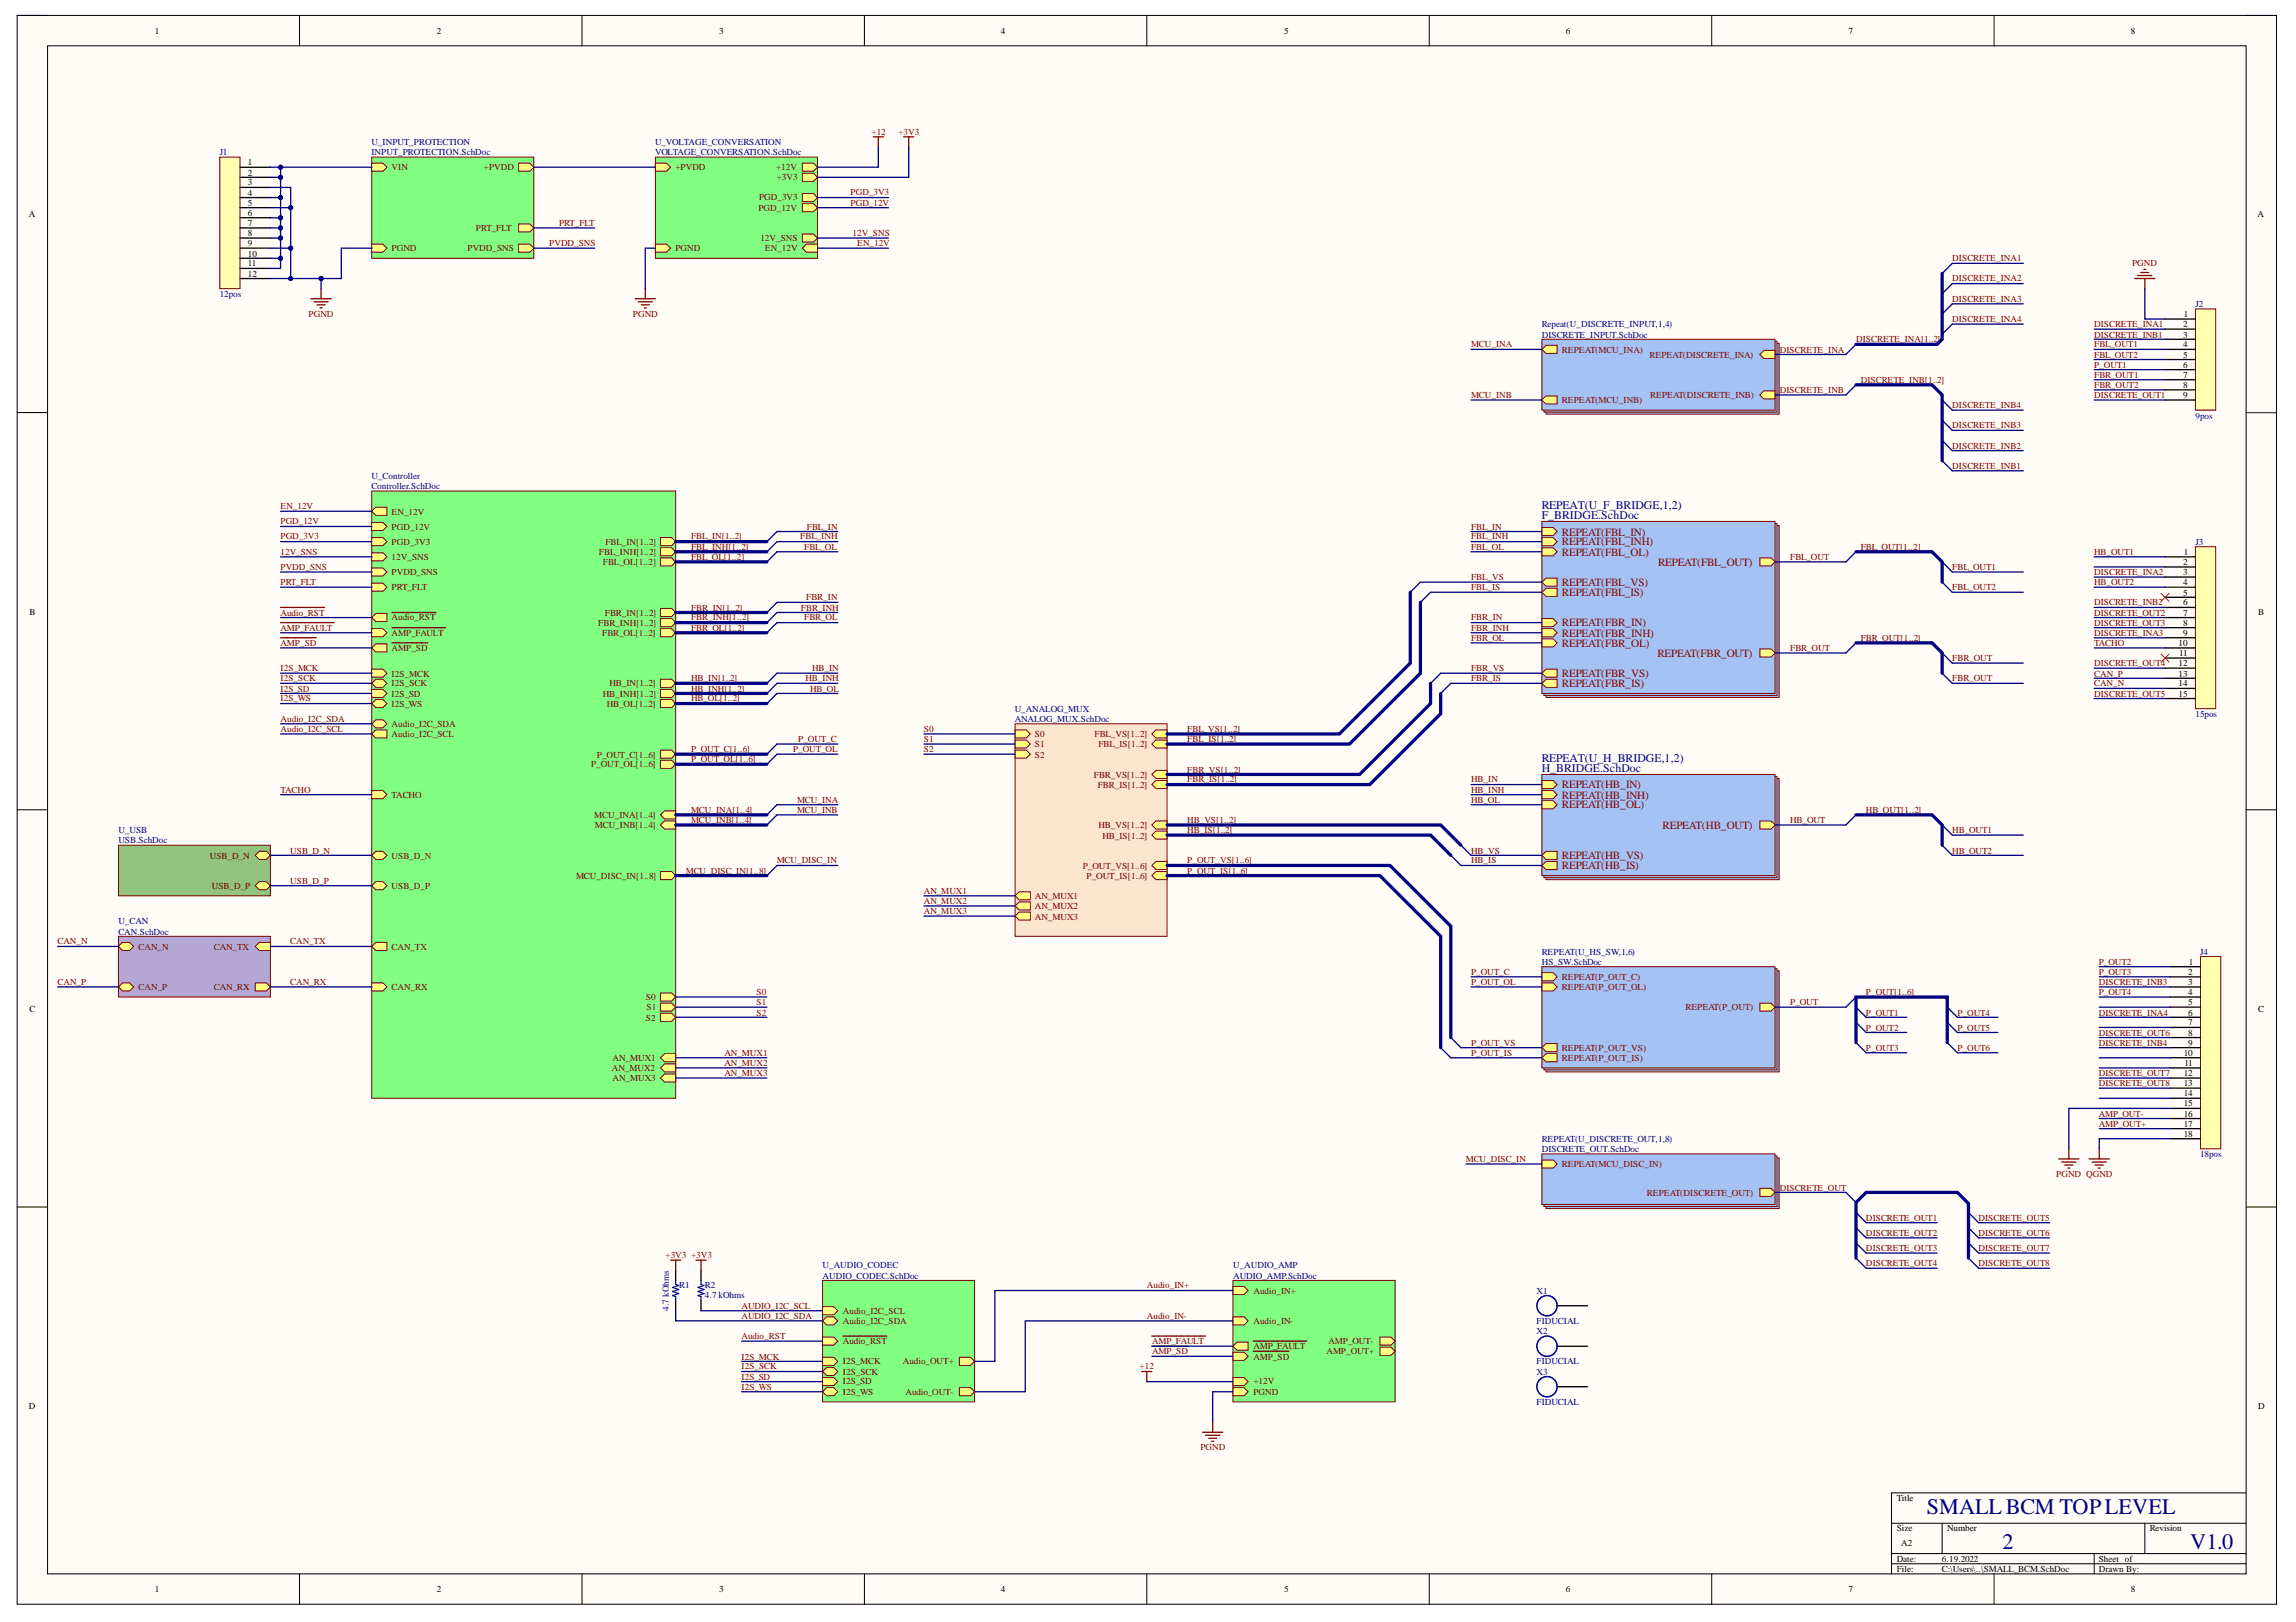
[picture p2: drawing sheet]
<svg xmlns="http://www.w3.org/2000/svg" width="297mm" height="210mm" viewBox="0 0 297 210" stroke-linecap="round" stroke-linejoin="round" font-family="sans-serif">
<defs><g id="words">
<g font-size="2.9" fill="#000080">
<text x="249.3" y="195.9">SMALLBCM TOPLEVEL</text>
<text x="259.1" y="200.5">2</text>
<text x="283.4" y="200.5">V1.0</text>
</g>
<g font-size="1.5" fill="#000080">
<text x="199.5" y="65.8">REPEAT(U_F_BRIDGE,1,2)</text>
<text x="199.5" y="67.2">F_BRIDGE.SchDoc</text>
<text x="199.5" y="98.6">REPEAT(U_H_BRIDGE,1,2)</text>
<text x="199.5" y="99.9">H_BRIDGE.SchDoc</text>
</g>
<g font-size="1.4" fill="#800000">
<text x="202.1" y="69.3">REPEAT(FBL_IN)</text>
<text x="202.1" y="70.6">REPEAT(FBL_INH)</text>
<text x="202.1" y="71.9">REPEAT(FBL_OL)</text>
<text x="202.1" y="75.8">REPEAT(FBL_VS)</text>
<text x="202.1" y="77.2">REPEAT(FBL_IS)</text>
<text x="214.5" y="73.2">REPEAT(FBL_OUT)</text>
<text x="202.1" y="81">REPEAT(FBR_IN)</text>
<text x="202.1" y="82.4">REPEAT(FBR_INH)</text>
<text x="202.1" y="83.7">REPEAT(FBR_OL)</text>
<text x="202.1" y="87.6">REPEAT(FBR_VS)</text>
<text x="202.1" y="88.9">REPEAT(FBR_IS)</text>
<text x="214.4" y="85">REPEAT(FBR_OUT)</text>
<text x="202.1" y="102">REPEAT(HB_IN)</text>
<text x="202.1" y="103.4">REPEAT(HB_INH)</text>
<text x="202.1" y="104.6">REPEAT(HB_OL)</text>
<text x="215.1" y="107.2">REPEAT(HB_OUT)</text>
<text x="202.1" y="112.5">REPEAT(HB_IS)</text>
<text x="202.1" y="111.2">REPEAT(HB_VS)</text>
</g>
<g font-size="1.2">
<text x="20" y="4.4">1</text>
<text x="56.5" y="4.4">2</text>
<text x="93" y="4.4">3</text>
<text x="129.5" y="4.4">4</text>
<text x="166.1" y="4.4">5</text>
<text x="202.6" y="4.4">6</text>
<text x="239.1" y="4.4">7</text>
<text x="275.7" y="4.4">8</text>
<text x="32.1" y="21.4">1</text>
<text x="32.1" y="22.7">2</text>
<text x="3.7" y="28.1">A</text>
<text x="32.1" y="24">3</text>
<text x="32.1" y="25.4">4</text>
<text x="32.1" y="26.6">5</text>
<text x="32.1" y="28">6</text>
<text x="32.1" y="29.2">7</text>
<text x="292.1" y="28.1">A</text>
<text x="32.1" y="30.6">8</text>
<text x="32.1" y="31.9">9</text>
<text x="32.1" y="33.2">10</text>
<text x="32.1" y="34.5">11</text>
<text x="32.1" y="35.8">12</text>
<text x="282.5" y="41.1">1</text>
<text x="282.4" y="42.3">2</text>
<text x="282.4" y="43.7">3</text>
<text x="282.4" y="45">4</text>
<text x="282.4" y="46.3">5</text>
<text x="282.4" y="47.6">6</text>
<text x="282.4" y="48.9">7</text>
<text x="282.4" y="50.2">8</text>
<text x="282.4" y="51.6">9</text>
<text x="282.5" y="71.8">1</text>
<text x="282.4" y="73.1">2</text>
<text x="282.4" y="74.5">3</text>
<text x="282.4" y="75.7">4</text>
<text x="282.4" y="77.1">5</text>
<text x="3.8" y="79.5">B</text>
<text x="281.8" y="83.6">10</text>
<text x="282.4" y="78.3">6</text>
<text x="282.4" y="79.7">7</text>
<text x="282.4" y="81">8</text>
<text x="282.4" y="82.3">9</text>
<text x="292.2" y="79.5">B</text>
<text x="281.8" y="86.2">12</text>
<text x="281.8" y="87.6">13</text>
<text x="281.8" y="88.8">14</text>
<text x="281.9" y="84.9">11</text>
<text x="281.8" y="90.2">15</text>
<text x="283.2" y="124.8">1</text>
<text x="3.8" y="130.9">C</text>
<text x="283.1" y="126.2">2</text>
<text x="283.1" y="127.4">3</text>
<text x="283.1" y="128.8">4</text>
<text x="283.1" y="130.1">5</text>
<text x="283.1" y="131.4">6</text>
<text x="292.2" y="130.9">C</text>
<text x="282.5" y="136.7">10</text>
<text x="282.6" y="137.9">11</text>
<text x="283.1" y="132.7">7</text>
<text x="283.1" y="134">8</text>
<text x="283.1" y="135.3">9</text>
<text x="282.5" y="139.3">12</text>
<text x="282.5" y="140.5">13</text>
<text x="282.5" y="141.9">14</text>
<text x="282.5" y="143.2">15</text>
<text x="282.5" y="144.5">16</text>
<text x="282.5" y="145.8">17</text>
<text x="282.5" y="147.1">18</text>
<text x="3.7" y="182.3">D</text>
<text x="292.2" y="182.3">D</text>
<text x="245.4" y="194.3">Title</text>
<text x="245.4" y="198.2">Size</text>
<text x="245.4" y="202.2">Date:</text>
<text x="245.4" y="203.4">File:</text>
<text x="246" y="200.1">A2</text>
<text x="251.2" y="202.2">6.19.2022</text>
<text x="251.2" y="203.4">C:\Users\..\SMALL_BCM.SchDoc</text>
<text x="251.9" y="198.2">Number</text>
<text x="271.5" y="202.2">Sheet of</text>
<text x="271.5" y="203.4">Drawn By:</text>
<text x="278.1" y="198.2">Revision</text>
<text x="20" y="206">1</text>
<text x="56.5" y="206">2</text>
<text x="93" y="206">3</text>
<text x="129.5" y="206">4</text>
<text x="166.1" y="206">5</text>
<text x="202.6" y="206">6</text>
<text x="239.1" y="206">7</text>
<text x="275.7" y="206">8</text>
</g>
<g font-size="1.2" fill="#800000">
<text x="112.8" y="17.5">+12</text>
<text x="116.2" y="17.5">+3V3</text>
<text x="50.7" y="22.1">VIN</text>
<text x="62.6" y="22.1">+PVDD</text>
<text x="87.4" y="22.1">+PVDD</text>
<text x="100.4" y="22.1">+12V</text>
<text x="100.5" y="23.3">+3V3</text>
<text x="61.6" y="29.9">PRT_FLT</text>
<text x="72.3" y="29.2">PRT_FLT</text>
<text x="98.1" y="27.3">PGD_12V</text>
<text x="98.2" y="25.9">PGD_3V3</text>
<text x="110" y="25.2">PGD_3V3</text>
<text x="110" y="26.6">PGD_12V</text>
<text x="50.7" y="32.5">PGND</text>
<text x="60.5" y="32.5">PVDD_SNS</text>
<text x="71.1" y="31.9">PVDD_SNS</text>
<text x="87.4" y="32.5">PGND</text>
<text x="98.4" y="31.2">12V_SNS</text>
<text x="99" y="32.5">EN_12V</text>
<text x="110.3" y="30.6">12V_SNS</text>
<text x="110.9" y="31.9">EN_12V</text>
<text x="252.6" y="33.8">DISCRETE_INA1</text>
<text x="275.8" y="34.5">PGND</text>
<text x="39.9" y="41.1">PGND</text>
<text x="81.9" y="41.1">PGND</text>
<text x="252.6" y="36.4">DISCRETE_INA2</text>
<text x="252.6" y="39">DISCRETE_INA3</text>
<text x="252.6" y="41.7">DISCRETE_INA4</text>
<text x="190.3" y="45">MCU_INA</text>
<text x="202.1" y="45.6">REPEAT(MCU_INA)</text>
<text x="213.4" y="46.3">REPEAT(DISCRETE_INA)</text>
<text x="230.2" y="45.6">DISCRETE_INA</text>
<text x="240.1" y="44.3">DISCRETE_INA[1..2]</text>
<text x="270.9" y="42.3">DISCRETE_INA1</text>
<text x="270.9" y="43.7">DISCRETE_INB1</text>
<text x="270.9" y="45">FBL_OUT1</text>
<text x="270.9" y="46.3">FBL_OUT2</text>
<text x="270.9" y="47.6">P_OUT1</text>
<text x="190.3" y="51.6">MCU_INB</text>
<text x="202.1" y="52.1">REPEAT(MCU_INB)</text>
<text x="213.5" y="51.6">REPEAT(DISCRETE_INB)</text>
<text x="230.2" y="50.9">DISCRETE_INB</text>
<text x="240.7" y="49.5">DISCRETE_INB[1..2]</text>
<text x="252.6" y="52.8">DISCRETE_INB4</text>
<text x="270.9" y="48.9">FBR_OUT1</text>
<text x="270.9" y="50.2">FBR_OUT2</text>
<text x="270.9" y="51.6">DISCRETE_OUT1</text>
<text x="252.6" y="58.1">DISCRETE_INB2</text>
<text x="252.6" y="55.4">DISCRETE_INB3</text>
<text x="36.3" y="65.9">EN_12V</text>
<text x="252.6" y="60.7">DISCRETE_INB1</text>
<text x="36.3" y="67.9">PGD_12V</text>
<text x="36.3" y="69.8">PGD_3V3</text>
<text x="36.3" y="71.8">12V_SNS</text>
<text x="50.7" y="68.5">PGD_12V</text>
<text x="50.7" y="70.5">PGD_3V3</text>
<text x="50.7" y="66.6">EN_12V</text>
<text x="77.5" y="71.8">FBL_INH[1..2]</text>
<text x="78.3" y="70.5">FBL_IN[1..2]</text>
<text x="89.4" y="71.2">FBL_INH[1..2]</text>
<text x="89.4" y="69.8">FBL_IN[1..2]</text>
<text x="103.5" y="69.8">FBL_INH</text>
<text x="104" y="71.2">FBL_OL</text>
<text x="104.4" y="68.5">FBL_IN</text>
<text x="190.3" y="68.5">FBL_IN</text>
<text x="190.3" y="69.8">FBL_INH</text>
<text x="190.3" y="71.2">FBL_OL</text>
<text x="240.7" y="71.2">FBL_OUT[1..2]</text>
<text x="270.9" y="71.8">HB_OUT1</text>
<text x="36.3" y="73.8">PVDD_SNS</text>
<text x="36.3" y="75.7">PRT_FLT</text>
<text x="50.7" y="72.4">12V_SNS</text>
<text x="50.7" y="74.5">PVDD_SNS</text>
<text x="50.7" y="76.4">PRT_FLT</text>
<text x="78" y="73.1">FBL_OL[1..2]</text>
<text x="89.4" y="72.4">FBL_OL[1..2]</text>
<text x="104.3" y="77.7">FBR_IN</text>
<text x="190.3" y="76.4">FBL_IS</text>
<text x="190.3" y="75">FBL_VS</text>
<text x="231.6" y="72.4">FBL_OUT</text>
<text x="252.6" y="73.8">FBL_OUT1</text>
<text x="252.6" y="76.4">FBL_OUT2</text>
<text x="270.9" y="75.7">HB_OUT2</text>
<text x="270.9" y="74.5">DISCRETE_INA2</text>
<text x="36.3" y="79.7">Audio_RST</text>
<text x="36.3" y="81.6">AMP_FAULT</text>
<text x="36.3" y="83.6">AMP_SD</text>
<text x="50.7" y="80.3">Audio_RST</text>
<text x="50.7" y="82.3">AMP_FAULT</text>
<text x="77.4" y="81">FBR_INH[1..2]</text>
<text x="77.9" y="82.3">FBR_OL[1..2]</text>
<text x="78.2" y="79.7">FBR_IN[1..2]</text>
<text x="89.4" y="79">FBR_IN[1..2]</text>
<text x="89.4" y="80.3">FBR_INH[1..2]</text>
<text x="89.4" y="81.6">FBR_OL[1..2]</text>
<text x="103.6" y="79">FBR_INH</text>
<text x="104" y="80.3">FBR_OL</text>
<text x="190.3" y="80.3">FBR_IN</text>
<text x="190.3" y="81.6">FBR_INH</text>
<text x="190.3" y="82.9">FBR_OL</text>
<text x="240.7" y="82.9">FBR_OUT[1..2]</text>
<text x="270.9" y="78.3">DISCRETE_INB2</text>
<text x="270.9" y="82.3">DISCRETE_INA3</text>
<text x="270.9" y="79.7">DISCRETE_OUT2</text>
<text x="270.9" y="81">DISCRETE_OUT3</text>
<text x="270.9" y="83.6">TACHO</text>
<text x="36.3" y="89.5">I2S_SD</text>
<text x="36.3" y="88.1">I2S_SCK</text>
<text x="36.3" y="86.9">I2S_MCK</text>
<text x="50.7" y="88.8">I2S_SCK</text>
<text x="50.7" y="87.6">I2S_MCK</text>
<text x="50.7" y="84.3">AMP_SD</text>
<text x="78.8" y="88.8">HB_IN[1..2]</text>
<text x="89.4" y="88.1">HB_IN[1..2]</text>
<text x="89.4" y="89.5">HB_INH[1..2]</text>
<text x="104.2" y="88.1">HB_INH</text>
<text x="104.8" y="89.5">HB_OL</text>
<text x="105.1" y="86.9">HB_IN</text>
<text x="190.3" y="86.9">FBR_VS</text>
<text x="190.3" y="88.1">FBR_IS</text>
<text x="231.6" y="84.3">FBR_OUT</text>
<text x="252.6" y="85.5">FBR_OUT</text>
<text x="252.6" y="88.1">FBR_OUT</text>
<text x="270.9" y="87.6">CAN_P</text>
<text x="270.9" y="88.8">CAN_N</text>
<text x="270.9" y="86.2">DISCRETE_OUT4</text>
<text x="36.3" y="90.8">I2S_WS</text>
<text x="36.3" y="93.4">Audio_I2C_SDA</text>
<text x="36.3" y="94.7">Audio_I2C_SCL</text>
<text x="50.7" y="91.4">I2S_WS</text>
<text x="50.7" y="90.2">I2S_SD</text>
<text x="50.7" y="94.1">Audio_I2C_SDA</text>
<text x="50.7" y="95.4">Audio_I2C_SCL</text>
<text x="78" y="90.2">HB_INH[1..2]</text>
<text x="78.5" y="91.4">HB_OL[1..2]</text>
<text x="89.4" y="90.8">HB_OL[1..2]</text>
<text x="119.5" y="94.7">S0</text>
<text x="133.9" y="95.4">S0</text>
<text x="141.6" y="95.4">FBL_VS[1..2]</text>
<text x="153.6" y="94.7">FBL_VS[1..2]</text>
<text x="270.9" y="90.2">DISCRETE_OUT5</text>
<text x="76.5" y="99.3">P_OUT_OL[1..6]</text>
<text x="77.2" y="98">P_OUT_C[1..6]</text>
<text x="89.4" y="97.4">P_OUT_C[1..6]</text>
<text x="89.4" y="98.6">P_OUT_OL[1..6]</text>
<text x="102.6" y="97.4">P_OUT_OL</text>
<text x="103.3" y="96">P_OUT_C</text>
<text x="119.5" y="96">S1</text>
<text x="119.5" y="97.4">S2</text>
<text x="133.9" y="96.7">S1</text>
<text x="133.9" y="98">S2</text>
<text x="141.5" y="100.7">FBR_VS[1..2]</text>
<text x="142" y="101.9">FBR_IS[1..2]</text>
<text x="142.1" y="96.7">FBL_IS[1..2]</text>
<text x="153.6" y="96">FBL_IS[1..2]</text>
<text x="153.6" y="101.2">FBR_IS[1..2]</text>
<text x="153.6" y="100">FBR_VS[1..2]</text>
<text x="190.3" y="101.2">HB_IN</text>
<text x="36.3" y="102.6">TACHO</text>
<text x="50.7" y="103.3">TACHO</text>
<text x="76.9" y="105.9">MCU_INA[1..4]</text>
<text x="77" y="107.2">MCU_INB[1..4]</text>
<text x="89.4" y="105.2">MCU_INA[1..4]</text>
<text x="89.4" y="106.5">MCU_INB[1..4]</text>
<text x="103.1" y="103.9">MCU_INA</text>
<text x="103.1" y="105.2">MCU_INB</text>
<text x="142.1" y="107.2">HB_VS[1..2]</text>
<text x="153.6" y="106.5">HB_VS[1..2]</text>
<text x="153.6" y="107.8">HB_IS[1..2]</text>
<text x="190.3" y="102.6">HB_INH</text>
<text x="190.3" y="103.9">HB_OL</text>
<text x="231.6" y="106.5">HB_OUT</text>
<text x="241.4" y="105.2">HB_OUT[1..2]</text>
<text x="252.6" y="107.8">HB_OUT1</text>
<text x="27.2" y="111.1">USB_D_N</text>
<text x="37.6" y="110.5">USB_D_N</text>
<text x="50.7" y="111.1">USB_D_N</text>
<text x="74.5" y="113.8">MCU_DISC_IN[1..8]</text>
<text x="88.7" y="113.1">MCU_DISC_IN[1..8]</text>
<text x="100.5" y="111.7">MCU_DISC_IN</text>
<text x="140.1" y="112.4">P_OUT_VS[1..6]</text>
<text x="140.6" y="113.8">P_OUT_IS[1..6]</text>
<text x="142.6" y="108.5">HB_IS[1..2]</text>
<text x="153.6" y="111.7">P_OUT_VS[1..6]</text>
<text x="153.6" y="113.1">P_OUT_IS[1..6]</text>
<text x="190.3" y="110.5">HB_VS</text>
<text x="190.3" y="111.7">HB_IS</text>
<text x="252.6" y="110.5">HB_OUT2</text>
<text x="27.4" y="115">USB_D_P</text>
<text x="37.6" y="114.3">USB_D_P</text>
<text x="50.7" y="115">USB_D_P</text>
<text x="119.5" y="115.7">AN_MUX1</text>
<text x="119.5" y="117">AN_MUX2</text>
<text x="119.5" y="118.3">AN_MUX3</text>
<text x="133.9" y="116.4">AN_MUX1</text>
<text x="133.9" y="117.6">AN_MUX2</text>
<text x="133.9" y="119">AN_MUX3</text>
<text x="7.4" y="122.2">CAN_N</text>
<text x="17.9" y="122.9">CAN_N</text>
<text x="27.7" y="122.9">CAN_TX</text>
<text x="37.6" y="122.2">CAN_TX</text>
<text x="50.7" y="122.9">CAN_TX</text>
<text x="271.5" y="124.8">P_OUT2</text>
<text x="7.4" y="127.4">CAN_P</text>
<text x="17.9" y="128.1">CAN_P</text>
<text x="27.7" y="128.1">CAN_RX</text>
<text x="37.6" y="127.4">CAN_RX</text>
<text x="50.7" y="128.1">CAN_RX</text>
<text x="83.6" y="129.5">S0</text>
<text x="83.7" y="130.7">S1</text>
<text x="97.9" y="128.8">S0</text>
<text x="97.9" y="130.1">S1</text>
<text x="97.9" y="131.4">S2</text>
<text x="190.3" y="126.2">P_OUT_C</text>
<text x="190.3" y="127.4">P_OUT_OL</text>
<text x="202.1" y="128.1">REPEAT(P_OUT_OL)</text>
<text x="202.1" y="126.9">REPEAT(P_OUT_C)</text>
<text x="218.1" y="130.7">REPEAT(P_OUT)</text>
<text x="231.6" y="130.1">P_OUT</text>
<text x="241.4" y="128.8">P_OUT[1..6]</text>
<text x="241.4" y="131.4">P_OUT1</text>
<text x="253.2" y="131.4">P_OUT4</text>
<text x="271.5" y="127.4">DISCRETE_INB3</text>
<text x="271.5" y="131.4">DISCRETE_INA4</text>
<text x="271.5" y="126.2">P_OUT3</text>
<text x="271.5" y="128.8">P_OUT4</text>
<text x="79.3" y="137.3">AN_MUX1</text>
<text x="83.6" y="132.1">S2</text>
<text x="93.7" y="136.7">AN_MUX1</text>
<text x="93.7" y="137.9">AN_MUX2</text>
<text x="190.3" y="135.3">P_OUT_VS</text>
<text x="190.3" y="136.7">P_OUT_IS</text>
<text x="202.1" y="136">REPEAT(P_OUT_VS)</text>
<text x="202.1" y="137.3">REPEAT(P_OUT_IS)</text>
<text x="241.4" y="133.4">P_OUT2</text>
<text x="241.4" y="136">P_OUT3</text>
<text x="253.2" y="133.4">P_OUT5</text>
<text x="253.2" y="136">P_OUT6</text>
<text x="271.5" y="135.3">DISCRETE_INB4</text>
<text x="271.5" y="134">DISCRETE_OUT6</text>
<text x="79.2" y="138.6">AN_MUX2</text>
<text x="79.3" y="140">AN_MUX3</text>
<text x="93.7" y="139.3">AN_MUX3</text>
<text x="271.5" y="139.3">DISCRETE_OUT7</text>
<text x="271.5" y="140.5">DISCRETE_OUT8</text>
<text x="271.5" y="144.5">AMP_OUT-</text>
<text x="271.5" y="145.8">AMP_OUT+</text>
<text x="189.6" y="150.4">MCU_DISC_IN</text>
<text x="202.1" y="151">REPEAT(MCU_DISC_IN)</text>
<text x="213.1" y="154.7">REPEAT(DISCRETE_OUT)</text>
<text x="230.2" y="154.1">DISCRETE_OUT</text>
<text x="266" y="152.4">PGND QGND</text>
<text x="241.4" y="158">DISCRETE_OUT1</text>
<text x="241.4" y="160">DISCRETE_OUT2</text>
<text x="241.4" y="161.9">DISCRETE_OUT3</text>
<text x="256" y="158">DISCRETE_OUT5</text>
<text x="256" y="160">DISCRETE_OUT6</text>
<text x="256" y="161.9">DISCRETE_OUT7</text>
<text x="86.1" y="162.9">+3V3 +3V3</text>
<text x="148.4" y="166.7">Audio_IN+</text>
<text x="162.2" y="167.4">Audio_IN+</text>
<text x="241.4" y="163.9">DISCRETE_OUT4</text>
<text x="256" y="163.9">DISCRETE_OUT8</text>
<text x="95.9" y="169.4">AUDIO_I2C_SCL</text>
<text x="95.9" y="170.7">AUDIO_I2C_SDA</text>
<text x="95.9" y="173.3">Audio_RST</text>
<text x="109" y="170">Audio_I2C_SCL</text>
<text x="109" y="171.3">Audio_I2C_SDA</text>
<text x="109" y="173.9">Audio_RST</text>
<text x="148.4" y="170.7">Audio_IN-</text>
<text x="149" y="173.9">AMP_FAULT</text>
<text x="162.2" y="171.3">Audio_IN-</text>
<text x="171.9" y="173.9">AMP_OUT-</text>
<text x="95.9" y="176">I2S_MCK</text>
<text x="95.9" y="177.2">I2S_SCK</text>
<text x="95.9" y="178.6">I2S_SD</text>
<text x="95.9" y="179.8">I2S_WS</text>
<text x="109" y="176.5">I2S_MCK</text>
<text x="109" y="177.9">I2S_SCK</text>
<text x="109" y="179.2">I2S_SD</text>
<text x="116.8" y="176.5">Audio_OUT+</text>
<text x="147.4" y="177.2">+12</text>
<text x="149" y="175.3">AMP_SD</text>
<text x="162.2" y="179.2">+12V</text>
<text x="162.2" y="174.6">AMP_FAULT</text>
<text x="162.2" y="176">AMP_SD</text>
<text x="171.6" y="175.3">AMP_OUT+</text>
<text x="109" y="180.5">I2S_WS</text>
<text x="117.2" y="180.5">Audio_OUT-</text>
<text x="162.2" y="180.5">PGND</text>
<text x="155.3" y="187.7">PGND</text>
</g>
<g font-size="1.2" fill="#000080">
<text x="28.4" y="20.1">J1</text>
<text x="48" y="18.8">U_INPUT_PROTECTION</text>
<text x="48" y="20.1">INPUT_PROTECTION.SchDoc</text>
<text x="84.8" y="18.8">U_VOLTAGE_CONVERSATION</text>
<text x="84.8" y="20.1">VOLTAGE_CONVERSATION.SchDoc</text>
<text x="28.4" y="38.5">12pos</text>
<text x="284" y="39.7">J2</text>
<text x="199.5" y="42.3">Repeat(U_DISCRETE_INPUT,1,4)</text>
<text x="199.5" y="43.7">DISCRETE_INPUT.SchDoc</text>
<text x="284" y="54.2">9pos</text>
<text x="48" y="62">U_Controller</text>
<text x="48" y="63.3">Controller.SchDoc</text>
<text x="284" y="70.5">J3</text>
<text x="131.3" y="92.1">U_ANALOG_MUX</text>
<text x="131.3" y="93.4">ANALOG_MUX.SchDoc</text>
<text x="284" y="92.8">15pos</text>
<text x="15.3" y="107.8">U_USB</text>
<text x="15.3" y="109.1">USB.SchDoc</text>
<text x="15.3" y="119.6">U_CAN</text>
<text x="15.3" y="120.9">CAN.SchDoc</text>
<text x="199.5" y="123.6">REPEAT(U_HS_SW,1,6)</text>
<text x="199.5" y="124.8">HS_SW.SchDoc</text>
<text x="284.6" y="123.6">J4</text>
<text x="199.5" y="147.8">REPEAT(U_DISCRETE_OUT,1,8)</text>
<text x="199.5" y="149.1">DISCRETE_OUT.SchDoc</text>
<text x="284.6" y="149.8">18pos</text>
<text x="87.9" y="166.7">R1</text>
<text x="91.2" y="167.9">4.7 kOhms</text>
<text x="91.2" y="166.7">R2</text>
<text x="106.4" y="164.1">U_AUDIO_CODEC</text>
<text x="106.4" y="165.5">AUDIO_CODEC.SchDoc</text>
<text x="159.5" y="164.1">U_AUDIO_AMP</text>
<text x="159.5" y="165.5">AUDIO_AMP.SchDoc</text>
<text x="198.8" y="167.4">X1</text>
<text x="86.5" y="169.6" transform="rotate(-90 86.5 169.6)">4.7 kOhms</text>
<text x="198.8" y="171.3">FIDUCIAL</text>
<text x="198.8" y="172.7">X2</text>
<text x="198.8" y="176.5">FIDUCIAL</text>
<text x="198.8" y="177.9">X3</text>
<text x="198.8" y="181.8">FIDUCIAL</text>
</g>
</g></defs>
<path d="M2.2 2h292.3v205.6h-292.3z" fill-rule="evenodd" fill="#fffcf8"/>
<path d="M2.2 2h292.3v205.6h-292.3z" fill="none" stroke="#000" stroke-width=".13"/>
<path d="M6.2 5.9h284.4v197.8h-284.4z" fill-rule="evenodd" fill="#fffcf8"/>
<g fill="none" stroke="#000" stroke-width=".13">
<path d="M2.2 2h3.9M6.2 5.9h284.4v197.8h-284.4zM38.8 2v3.9M75.3 2v3.9M111.8 2v3.9M148.4 2v3.9M184.9 2v3.9M221.4 2v3.9M258 2v3.9M290.6 2h3.9v3.9M2.2 53.4h3.9M290.6 53.4h3.9"/>
<path d="M2.2 104.8h3.9M290.6 104.8h3.9M2.2 156.2h3.9M290.6 156.2h3.9M244.7 197.1h45.9M251.3 197.1v4M277.5 197.1v4M290.6 193.2h-45.9v10.5M38.8 203.7v3.9M75.3 203.7v3.9M111.8 203.7v3.9M148.4 203.7v3.9"/>
<path d="M184.9 203.7v3.9M221.4 203.7v3.9M244.7 201.1h45.9M244.7 202.4h45.9M258 203.7v3.9M270.9 201.1v2.6M294.5 203.7v3.9"/>
</g>
<path d="M200 68h30.2v22.3h-30.2z" fill-rule="evenodd" fill="#a4c2f4"/>
<path d="M200 68h30.2v22.3h-30.2z" fill="none" stroke="#800000" stroke-width=".13"/>
<path d="M199.7 67.7h30.2v22.3h-30.2z" fill-rule="evenodd" fill="#a4c2f4"/>
<path d="M199.7 67.7h30.2v22.3h-30.2z" fill="none" stroke="#800000" stroke-width=".13"/>
<path d="M199.5 67.5h30.1v22.2h-30.1z" fill-rule="evenodd" fill="#a4c2f4"/>
<path d="M199.5 67.5h30.1v22.2h-30.1z" fill="none" stroke="#800000" stroke-width=".13"/>
<path d="M199.5 68.3h1.4l.6 .5-.6 .5h-1.4z" fill-rule="evenodd" fill="#ffff80"/>
<path d="M199.5 68.3h1.4l.6 .5-.6 .5h-1.4z" fill="none" stroke="#800000" stroke-width=".13"/>
<path d="M199.5 69.6h1.4l.6 .5-.6 .5h-1.4z" fill-rule="evenodd" fill="#ffff80"/>
<path d="M199.5 69.6h1.4l.6 .5-.6 .5h-1.4z" fill="none" stroke="#800000" stroke-width=".13"/>
<path d="M199.5 70.9h1.4l.6 .5-.6 .5h-1.4z" fill-rule="evenodd" fill="#ffff80"/>
<path d="M199.5 70.9h1.4l.6 .5-.6 .5h-1.4z" fill="none" stroke="#800000" stroke-width=".13"/>
<path d="M227.7 72.2h1.4l.5 .5-.5 .5h-1.4z" fill-rule="evenodd" fill="#ffff80"/>
<path d="M227.7 72.2h1.4l.5 .5-.5 .5h-1.4z" fill="none" stroke="#800000" stroke-width=".13"/>
<path d="M199.5 75.3l.5-.5h1.5v1.1h-1.5z" fill-rule="evenodd" fill="#ffff80"/>
<path d="M199.5 75.3l.5-.5h1.5v1.1h-1.5z" fill="none" stroke="#800000" stroke-width=".13"/>
<path d="M199.5 76.6l.5-.5h1.5v1.1h-1.5z" fill-rule="evenodd" fill="#ffff80"/>
<path d="M199.5 76.6l.5-.5h1.5v1.1h-1.5z" fill="none" stroke="#800000" stroke-width=".13"/>
<path d="M199.5 80h1.4l.6 .6-.6 .5h-1.4z" fill-rule="evenodd" fill="#ffff80"/>
<path d="M199.5 80h1.4l.6 .6-.6 .5h-1.4z" fill="none" stroke="#800000" stroke-width=".13"/>
<path d="M199.5 81.4h1.4l.6 .5-.6 .5h-1.4z" fill-rule="evenodd" fill="#ffff80"/>
<path d="M199.5 81.4h1.4l.6 .5-.6 .5h-1.4z" fill="none" stroke="#800000" stroke-width=".13"/>
<path d="M199.5 82.7h1.4l.6 .5-.6 .5h-1.4z" fill-rule="evenodd" fill="#ffff80"/>
<path d="M199.5 82.7h1.4l.6 .5-.6 .5h-1.4z" fill="none" stroke="#800000" stroke-width=".13"/>
<path d="M227.7 84h1.4l.5 .5-.5 .5h-1.4z" fill-rule="evenodd" fill="#ffff80"/>
<path d="M227.7 84h1.4l.5 .5-.5 .5h-1.4z" fill="none" stroke="#800000" stroke-width=".13"/>
<path d="M199.5 87.1l.5-.5h1.5v1h-1.5z" fill-rule="evenodd" fill="#ffff80"/>
<path d="M199.5 87.1l.5-.5h1.5v1h-1.5z" fill="none" stroke="#800000" stroke-width=".13"/>
<path d="M199.5 88.4l.5-.5h1.5v1.1h-1.5z" fill-rule="evenodd" fill="#ffff80"/>
<path d="M199.5 88.4l.5-.5h1.5v1.1h-1.5z" fill="none" stroke="#800000" stroke-width=".13"/>
<path d="M200 100.7h30.2v13.1h-30.2z" fill-rule="evenodd" fill="#a4c2f4"/>
<path d="M200 100.7h30.2v13.1h-30.2z" fill="none" stroke="#800000" stroke-width=".13"/>
<path d="M199.7 100.5h30.2v13.1h-30.2z" fill-rule="evenodd" fill="#a4c2f4"/>
<path d="M199.7 100.5h30.2v13.1h-30.2z" fill="none" stroke="#800000" stroke-width=".13"/>
<path d="M199.5 100.2h30.1v13.1h-30.1z" fill-rule="evenodd" fill="#a4c2f4"/>
<path d="M199.5 100.2h30.1v13.1h-30.1z" fill="none" stroke="#800000" stroke-width=".13"/>
<path d="M199.5 101h1.4l.6 .5-.6 .5h-1.4z" fill-rule="evenodd" fill="#ffff80"/>
<path d="M199.5 101h1.4l.6 .5-.6 .5h-1.4z" fill="none" stroke="#800000" stroke-width=".13"/>
<path d="M199.5 102.3h1.4l.6 .5-.6 .6h-1.4z" fill-rule="evenodd" fill="#ffff80"/>
<path d="M199.5 102.3h1.4l.6 .5-.6 .6h-1.4z" fill="none" stroke="#800000" stroke-width=".13"/>
<path d="M199.5 112l.5-.5h1.5v1h-1.5z" fill-rule="evenodd" fill="#ffff80"/>
<path d="M199.5 112l.5-.5h1.5v1h-1.5z" fill="none" stroke="#800000" stroke-width=".13"/>
<path d="M199.5 103.6h1.4l.6 .5-.6 .6h-1.4z" fill-rule="evenodd" fill="#ffff80"/>
<path d="M199.5 103.6h1.4l.6 .5-.6 .6h-1.4z" fill="none" stroke="#800000" stroke-width=".13"/>
<path d="M227.7 106.2h1.4l.5 .6-.5 .5h-1.4z" fill-rule="evenodd" fill="#ffff80"/>
<path d="M227.7 106.2h1.4l.5 .6-.5 .5h-1.4z" fill="none" stroke="#800000" stroke-width=".13"/>
<path d="M199.5 110.7l.5-.5h1.5v1h-1.5z" fill-rule="evenodd" fill="#ffff80"/>
<path d="M199.5 110.7l.5-.5h1.5v1h-1.5z" fill="none" stroke="#800000" stroke-width=".13"/>
<path d="M200 125.6h30.2v13.1h-30.2z" fill-rule="evenodd" fill="#a4c2f4"/>
<path d="M200 125.6h30.2v13.1h-30.2z" fill="none" stroke="#800000" stroke-width=".13"/>
<path d="M199.7 125.4h30.2v13.1h-30.2z" fill-rule="evenodd" fill="#a4c2f4"/>
<path d="M199.7 125.4h30.2v13.1h-30.2z" fill="none" stroke="#800000" stroke-width=".13"/>
<path d="M199.5 125.1h30.1v13.1h-30.1z" fill-rule="evenodd" fill="#a4c2f4"/>
<path d="M199.5 125.1h30.1v13.1h-30.1z" fill="none" stroke="#800000" stroke-width=".13"/>
<path d="M227.7 129.8h1.4l.5 .5-.5 .6h-1.4z" fill-rule="evenodd" fill="#ffff80"/>
<path d="M227.7 129.8h1.4l.5 .5-.5 .6h-1.4z" fill="none" stroke="#800000" stroke-width=".13"/>
<path d="M199.5 135.6l.5-.5h1.5v1h-1.5z" fill-rule="evenodd" fill="#ffff80"/>
<path d="M199.5 135.6l.5-.5h1.5v1h-1.5z" fill="none" stroke="#800000" stroke-width=".13"/>
<path d="M199.5 136.9l.5-.5h1.5v1h-1.5z" fill-rule="evenodd" fill="#ffff80"/>
<path d="M199.5 136.9l.5-.5h1.5v1h-1.5z" fill="none" stroke="#800000" stroke-width=".13"/>
<path d="M199.5 127.2h1.4l.6 .5-.6 .5h-1.4z" fill-rule="evenodd" fill="#ffff80"/>
<path d="M199.5 127.2h1.4l.6 .5-.6 .5h-1.4z" fill="none" stroke="#800000" stroke-width=".13"/>
<path d="M199.5 125.9h1.4l.6 .5-.6 .5h-1.4z" fill-rule="evenodd" fill="#ffff80"/>
<path d="M199.5 125.9h1.4l.6 .5-.6 .5h-1.4z" fill="none" stroke="#800000" stroke-width=".13"/>
<path d="M15.3 121.2h19.7v7.8h-19.7z" fill-rule="evenodd" fill="#b4a7d6"/>
<path d="M15.3 121.2h19.7v7.8h-19.7z" fill="none" stroke="#800000" stroke-width=".13"/>
<path d="M15.3 127.7l.5-.5h1l.5 .5-.5 .5h-1z" fill-rule="evenodd" fill="#ffff80"/>
<path d="M15.3 127.7l.5-.5h1l.5 .5-.5 .5h-1z" fill="none" stroke="#800000" stroke-width=".13"/>
<path d="M15.8 122h1l.5 .5-.5 .5h-1l-.5-.5z" fill-rule="evenodd" fill="#ffff80"/>
<path d="M15.8 122h1l.5 .5-.5 .5h-1l-.5-.5z" fill="none" stroke="#800000" stroke-width=".13"/>
<path d="M33.5 122h1.5v1h-1.5l-.5-.5z" fill-rule="evenodd" fill="#ffff80"/>
<path d="M33.5 122h1.5v1h-1.5l-.5-.5z" fill="none" stroke="#800000" stroke-width=".13"/>
<path d="M33 127.2h1.5l.5 .5-.5 .5h-1.5z" fill-rule="evenodd" fill="#ffff80"/>
<path d="M33 127.2h1.5l.5 .5-.5 .5h-1.5z" fill="none" stroke="#800000" stroke-width=".13"/>
<path d="M15.3 109.4h19.7v6.5h-19.7z" fill-rule="evenodd" fill="#93c47d"/>
<path d="M15.3 109.4h19.7v6.5h-19.7z" fill="none" stroke="#800000" stroke-width=".13"/>
<path d="M33 110.7l.5-.5h1l.5 .5-.5 .5h-1z" fill-rule="evenodd" fill="#ffff80"/>
<path d="M33 110.7l.5-.5h1l.5 .5-.5 .5h-1z" fill="none" stroke="#800000" stroke-width=".13"/>
<path d="M33 114.6l.5-.5h1l.5 .5-.5 .5h-1z" fill-rule="evenodd" fill="#ffff80"/>
<path d="M33 114.6l.5-.5h1l.5 .5-.5 .5h-1z" fill="none" stroke="#800000" stroke-width=".13"/>
<path d="M48.1 20.3h21v13.1h-21z" fill-rule="evenodd" fill="#80ff80"/>
<path d="M48.1 20.3h21v13.1h-21z" fill="none" stroke="#800000" stroke-width=".13"/>
<path d="M48.1 21.1h1.4l.6 .5-.6 .6h-1.4z" fill-rule="evenodd" fill="#ffff80"/>
<path d="M48.1 21.1h1.4l.6 .5-.6 .6h-1.4z" fill="none" stroke="#800000" stroke-width=".13"/>
<path d="M48.1 31.6h1.4l.6 .5-.6 .5h-1.4z" fill-rule="evenodd" fill="#ffff80"/>
<path d="M48.1 31.6h1.4l.6 .5-.6 .5h-1.4z" fill="none" stroke="#800000" stroke-width=".13"/>
<path d="M67.1 21.1h1.4l.6 .5-.6 .6h-1.4z" fill-rule="evenodd" fill="#ffff80"/>
<path d="M67.1 21.1h1.4l.6 .5-.6 .6h-1.4z" fill="none" stroke="#800000" stroke-width=".13"/>
<path d="M67.1 29h1.4l.6 .5-.6 .5h-1.4z" fill-rule="evenodd" fill="#ffff80"/>
<path d="M67.1 29h1.4l.6 .5-.6 .5h-1.4z" fill="none" stroke="#800000" stroke-width=".13"/>
<path d="M67.1 31.6h1.4l.6 .5-.6 .5h-1.4z" fill-rule="evenodd" fill="#ffff80"/>
<path d="M67.1 31.6h1.4l.6 .5-.6 .5h-1.4z" fill="none" stroke="#800000" stroke-width=".13"/>
<path d="M84.8 20.3h21v13.1h-21z" fill-rule="evenodd" fill="#80ff80"/>
<path d="M84.8 20.3h21v13.1h-21z" fill="none" stroke="#800000" stroke-width=".13"/>
<path d="M84.8 21.1h1.4l.6 .5-.6 .6h-1.4z" fill-rule="evenodd" fill="#ffff80"/>
<path d="M84.8 21.1h1.4l.6 .5-.6 .6h-1.4z" fill="none" stroke="#800000" stroke-width=".13"/>
<path d="M84.8 31.6h1.4l.6 .5-.6 .5h-1.4z" fill-rule="evenodd" fill="#ffff80"/>
<path d="M84.8 31.6h1.4l.6 .5-.6 .5h-1.4z" fill="none" stroke="#800000" stroke-width=".13"/>
<path d="M103.8 21.1h1.4l.6 .5-.6 .6h-1.4z" fill-rule="evenodd" fill="#ffff80"/>
<path d="M103.8 21.1h1.4l.6 .5-.6 .6h-1.4z" fill="none" stroke="#800000" stroke-width=".13"/>
<path d="M103.8 26.4h1.4l.6 .5-.6 .5h-1.4z" fill-rule="evenodd" fill="#ffff80"/>
<path d="M103.8 26.4h1.4l.6 .5-.6 .5h-1.4z" fill="none" stroke="#800000" stroke-width=".13"/>
<path d="M103.8 22.4h1.4l.6 .5-.6 .6h-1.4z" fill-rule="evenodd" fill="#ffff80"/>
<path d="M103.8 22.4h1.4l.6 .5-.6 .6h-1.4z" fill="none" stroke="#800000" stroke-width=".13"/>
<path d="M103.8 25h1.4l.6 .6-.6 .5h-1.4z" fill-rule="evenodd" fill="#ffff80"/>
<path d="M103.8 25h1.4l.6 .6-.6 .5h-1.4z" fill="none" stroke="#800000" stroke-width=".13"/>
<path d="M103.8 30.3h1.4l.6 .5-.6 .5h-1.4z" fill-rule="evenodd" fill="#ffff80"/>
<path d="M103.8 30.3h1.4l.6 .5-.6 .5h-1.4z" fill="none" stroke="#800000" stroke-width=".13"/>
<path d="M103.8 32.1l.5-.5h1.5v1h-1.5z" fill-rule="evenodd" fill="#ffff80"/>
<path d="M103.8 32.1l.5-.5h1.5v1h-1.5z" fill="none" stroke="#800000" stroke-width=".13"/>
<path d="M113 17.7h1.3M113.6 17.7v1.3M116.9 17.7h1.3M117.6 17.7v1.3M82.2 38.7h2.6M82.6 39.1h1.8M83 39.4h1M83.4 39.8h.2M83.5 37.4v1.3" fill="none" stroke="#800000" stroke-width=".17"/>
<path d="M48.1 63.5h39.3v78.6h-39.3z" fill-rule="evenodd" fill="#80ff80"/>
<path d="M48.1 63.5h39.3v78.6h-39.3z" fill="none" stroke="#800000" stroke-width=".13"/>
<path d="M48.1 127.2h1.4l.6 .5-.6 .5h-1.4z" fill-rule="evenodd" fill="#ffff80"/>
<path d="M48.1 127.2h1.4l.6 .5-.6 .5h-1.4z" fill="none" stroke="#800000" stroke-width=".13"/>
<path d="M48.6 122h1.5v1h-1.5l-.5-.5z" fill-rule="evenodd" fill="#ffff80"/>
<path d="M48.6 122h1.5v1h-1.5l-.5-.5z" fill="none" stroke="#800000" stroke-width=".13"/>
<path d="M48.1 110.7l.5-.5h.9l.6 .5-.6 .5h-.9z" fill-rule="evenodd" fill="#ffff80"/>
<path d="M48.1 110.7l.5-.5h.9l.6 .5-.6 .5h-.9z" fill="none" stroke="#800000" stroke-width=".13"/>
<path d="M48.1 114.6l.5-.5h.9l.6 .5-.6 .5h-.9z" fill-rule="evenodd" fill="#ffff80"/>
<path d="M48.1 114.6l.5-.5h.9l.6 .5-.6 .5h-.9z" fill="none" stroke="#800000" stroke-width=".13"/>
<path d="M85.4 89.2h1.5l.5 .5-.5 .6h-1.5z" fill-rule="evenodd" fill="#ffff80"/>
<path d="M85.4 89.2h1.5l.5 .5-.5 .6h-1.5z" fill="none" stroke="#800000" stroke-width=".13"/>
<path d="M48.1 88.4l.5-.5h.9l.6 .5-.6 .6h-.9z" fill-rule="evenodd" fill="#ffff80"/>
<path d="M48.1 88.4l.5-.5h.9l.6 .5-.6 .6h-.9z" fill="none" stroke="#800000" stroke-width=".13"/>
<path d="M85.4 112.8h1.5l.5 .5-.5 .5h-1.5z" fill-rule="evenodd" fill="#ffff80"/>
<path d="M85.4 112.8h1.5l.5 .5-.5 .5h-1.5z" fill="none" stroke="#800000" stroke-width=".13"/>
<path d="M85.4 81.4h1.5l.5 .5-.5 .5h-1.5z" fill-rule="evenodd" fill="#ffff80"/>
<path d="M85.4 81.4h1.5l.5 .5-.5 .5h-1.5z" fill="none" stroke="#800000" stroke-width=".13"/>
<path d="M85.4 69.6h1.5l.5 .5-.5 .5h-1.5z" fill-rule="evenodd" fill="#ffff80"/>
<path d="M85.4 69.6h1.5l.5 .5-.5 .5h-1.5z" fill="none" stroke="#800000" stroke-width=".13"/>
<path d="M85.4 87.9h1.5l.5 .5-.5 .6h-1.5z" fill-rule="evenodd" fill="#ffff80"/>
<path d="M85.4 87.9h1.5l.5 .5-.5 .6h-1.5z" fill="none" stroke="#800000" stroke-width=".13"/>
<path d="M48.1 71.5h1.4l.6 .6-.6 .5h-1.4z" fill-rule="evenodd" fill="#ffff80"/>
<path d="M48.1 71.5h1.4l.6 .6-.6 .5h-1.4z" fill="none" stroke="#800000" stroke-width=".13"/>
<path d="M85.4 70.9h1.5l.5 .5-.5 .5h-1.5z" fill-rule="evenodd" fill="#ffff80"/>
<path d="M85.4 70.9h1.5l.5 .5-.5 .5h-1.5z" fill="none" stroke="#800000" stroke-width=".13"/>
<path d="M48.6 79.4h1.5v1h-1.5l-.5-.5z" fill-rule="evenodd" fill="#ffff80"/>
<path d="M48.6 79.4h1.5v1h-1.5l-.5-.5z" fill="none" stroke="#800000" stroke-width=".13"/>
<path d="M50.7 79.3h5.7" fill="none" stroke="#800000" stroke-width=".17"/>
<path d="M48.1 91l.5-.5h.9l.6 .5-.6 .6h-.9z" fill-rule="evenodd" fill="#ffff80"/>
<path d="M48.1 91l.5-.5h.9l.6 .5-.6 .6h-.9z" fill="none" stroke="#800000" stroke-width=".13"/>
<path d="M85.4 90.5h1.5l.5 .5-.5 .6h-1.5z" fill-rule="evenodd" fill="#ffff80"/>
<path d="M85.4 90.5h1.5l.5 .5-.5 .6h-1.5z" fill="none" stroke="#800000" stroke-width=".13"/>
<path d="M85.4 97.1h1.5l.5 .5-.5 .5h-1.5z" fill-rule="evenodd" fill="#ffff80"/>
<path d="M85.4 97.1h1.5l.5 .5-.5 .5h-1.5z" fill="none" stroke="#800000" stroke-width=".13"/>
<path d="M85.4 106.8l.6-.6h1.4v1.1h-1.4z" fill-rule="evenodd" fill="#ffff80"/>
<path d="M85.4 106.8l.6-.6h1.4v1.1h-1.4z" fill="none" stroke="#800000" stroke-width=".13"/>
<path d="M85.4 98.4h1.5l.5 .5-.5 .5h-1.5z" fill-rule="evenodd" fill="#ffff80"/>
<path d="M85.4 98.4h1.5l.5 .5-.5 .5h-1.5z" fill="none" stroke="#800000" stroke-width=".13"/>
<path d="M48.1 67.6h1.4l.6 .5-.6 .6h-1.4z" fill-rule="evenodd" fill="#ffff80"/>
<path d="M48.1 67.6h1.4l.6 .5-.6 .6h-1.4z" fill="none" stroke="#800000" stroke-width=".13"/>
<path d="M85.4 72.2h1.5l.5 .5-.5 .5h-1.5z" fill-rule="evenodd" fill="#ffff80"/>
<path d="M85.4 72.2h1.5l.5 .5-.5 .5h-1.5z" fill="none" stroke="#800000" stroke-width=".13"/>
<path d="M85.4 105.5l.6-.6h1.4v1.1h-1.4z" fill-rule="evenodd" fill="#ffff80"/>
<path d="M85.4 105.5l.6-.6h1.4v1.1h-1.4z" fill="none" stroke="#800000" stroke-width=".13"/>
<path d="M48.1 86.6h1.4l.6 .5-.6 .5h-1.4z" fill-rule="evenodd" fill="#ffff80"/>
<path d="M48.1 86.6h1.4l.6 .5-.6 .5h-1.4z" fill="none" stroke="#800000" stroke-width=".13"/>
<path d="M48.1 69.6h1.4l.6 .5-.6 .5h-1.4z" fill-rule="evenodd" fill="#ffff80"/>
<path d="M48.1 69.6h1.4l.6 .5-.6 .5h-1.4z" fill="none" stroke="#800000" stroke-width=".13"/>
<path d="M85.4 80h1.5l.5 .6-.5 .5h-1.5z" fill-rule="evenodd" fill="#ffff80"/>
<path d="M85.4 80h1.5l.5 .6-.5 .5h-1.5z" fill="none" stroke="#800000" stroke-width=".13"/>
<path d="M48.1 89.2h1.4l.6 .5-.6 .6h-1.4z" fill-rule="evenodd" fill="#ffff80"/>
<path d="M48.1 89.2h1.4l.6 .5-.6 .6h-1.4z" fill="none" stroke="#800000" stroke-width=".13"/>
<path d="M48.1 66.2l.5-.6h1.5v1.1h-1.5z" fill-rule="evenodd" fill="#ffff80"/>
<path d="M48.1 66.2l.5-.6h1.5v1.1h-1.5z" fill="none" stroke="#800000" stroke-width=".13"/>
<path d="M85.4 78.7h1.5l.5 .6-.5 .5h-1.5z" fill-rule="evenodd" fill="#ffff80"/>
<path d="M85.4 78.7h1.5l.5 .6-.5 .5h-1.5z" fill="none" stroke="#800000" stroke-width=".13"/>
<path d="M85.4 129.8h1.5l.5 .5-.5 .6h-1.5z" fill-rule="evenodd" fill="#ffff80"/>
<path d="M85.4 129.8h1.5l.5 .5-.5 .6h-1.5z" fill="none" stroke="#800000" stroke-width=".13"/>
<path d="M85.4 128.5h1.5l.5 .5-.5 .6h-1.5z" fill-rule="evenodd" fill="#ffff80"/>
<path d="M85.4 128.5h1.5l.5 .5-.5 .6h-1.5z" fill="none" stroke="#800000" stroke-width=".13"/>
<path d="M85.4 131.1h1.5l.5 .5-.5 .6h-1.5z" fill-rule="evenodd" fill="#ffff80"/>
<path d="M85.4 131.1h1.5l.5 .5-.5 .6h-1.5z" fill="none" stroke="#800000" stroke-width=".13"/>
<path d="M85.4 139.5l.6-.5h1.4v1h-1.4z" fill-rule="evenodd" fill="#ffff80"/>
<path d="M85.4 139.5l.6-.5h1.4v1h-1.4z" fill="none" stroke="#800000" stroke-width=".13"/>
<path d="M85.4 138.2l.6-.5h1.4v1h-1.4z" fill-rule="evenodd" fill="#ffff80"/>
<path d="M85.4 138.2l.6-.5h1.4v1h-1.4z" fill="none" stroke="#800000" stroke-width=".13"/>
<path d="M85.4 136.9l.6-.5h1.4v1h-1.4z" fill-rule="evenodd" fill="#ffff80"/>
<path d="M85.4 136.9l.6-.5h1.4v1h-1.4z" fill="none" stroke="#800000" stroke-width=".13"/>
<path d="M48.1 81.4h1.4l.6 .5-.6 .5h-1.4z" fill-rule="evenodd" fill="#ffff80"/>
<path d="M48.1 81.4h1.4l.6 .5-.6 .5h-1.4z" fill="none" stroke="#800000" stroke-width=".13"/>
<path d="M50.7 81.2h7" fill="none" stroke="#800000" stroke-width=".17"/>
<path d="M48.1 73.5h1.4l.6 .5-.6 .5h-1.4z" fill-rule="evenodd" fill="#ffff80"/>
<path d="M48.1 73.5h1.4l.6 .5-.6 .5h-1.4z" fill="none" stroke="#800000" stroke-width=".13"/>
<path d="M48.1 75.5h1.4l.6 .5-.6 .5h-1.4z" fill-rule="evenodd" fill="#ffff80"/>
<path d="M48.1 75.5h1.4l.6 .5-.6 .5h-1.4z" fill="none" stroke="#800000" stroke-width=".13"/>
<path d="M48.1 93.7l.5-.6h.9l.6 .6-.6 .5h-.9z" fill-rule="evenodd" fill="#ffff80"/>
<path d="M48.1 93.7l.5-.6h.9l.6 .6-.6 .5h-.9z" fill="none" stroke="#800000" stroke-width=".13"/>
<path d="M48.1 95l.5-.5h1.5v1h-1.5z" fill-rule="evenodd" fill="#ffff80"/>
<path d="M48.1 95l.5-.5h1.5v1h-1.5z" fill="none" stroke="#800000" stroke-width=".13"/>
<path d="M48.1 83.8l.5-.5h1.5v1.1h-1.5z" fill-rule="evenodd" fill="#ffff80"/>
<path d="M48.1 83.8l.5-.5h1.5v1.1h-1.5z" fill="none" stroke="#800000" stroke-width=".13"/>
<path d="M50.7 83.2h4.6" fill="none" stroke="#800000" stroke-width=".17"/>
<path d="M48.1 102.3h1.4l.6 .5-.6 .6h-1.4z" fill-rule="evenodd" fill="#ffff80"/>
<path d="M48.1 102.3h1.4l.6 .5-.6 .6h-1.4z" fill="none" stroke="#800000" stroke-width=".13"/>
<path d="M200 44.4h30.2v9.2h-30.2z" fill-rule="evenodd" fill="#a4c2f4"/>
<path d="M200 44.4h30.2v9.2h-30.2z" fill="none" stroke="#800000" stroke-width=".13"/>
<path d="M199.7 44.2h30.2v9.1h-30.2z" fill-rule="evenodd" fill="#a4c2f4"/>
<path d="M199.7 44.2h30.2v9.1h-30.2z" fill="none" stroke="#800000" stroke-width=".13"/>
<path d="M199.5 43.9h30.1v9.2h-30.1z" fill-rule="evenodd" fill="#a4c2f4"/>
<path d="M199.5 43.9h30.1v9.2h-30.1z" fill="none" stroke="#800000" stroke-width=".13"/>
<path d="M199.5 51.8l.5-.6h1.5v1.1h-1.5z" fill-rule="evenodd" fill="#ffff80"/>
<path d="M199.5 51.8l.5-.6h1.5v1.1h-1.5z" fill="none" stroke="#800000" stroke-width=".13"/>
<path d="M199.5 45.2l.5-.5h1.5v1h-1.5z" fill-rule="evenodd" fill="#ffff80"/>
<path d="M199.5 45.2l.5-.5h1.5v1h-1.5z" fill="none" stroke="#800000" stroke-width=".13"/>
<path d="M228.2 45.3h1.4v1.1h-1.4l-.5-.5z" fill-rule="evenodd" fill="#ffff80"/>
<path d="M228.2 45.3h1.4v1.1h-1.4l-.5-.5z" fill="none" stroke="#800000" stroke-width=".13"/>
<path d="M228.2 50.6h1.4v1h-1.4l-.5-.5z" fill-rule="evenodd" fill="#ffff80"/>
<path d="M228.2 50.6h1.4v1h-1.4l-.5-.5z" fill="none" stroke="#800000" stroke-width=".13"/>
<path d="M131.3 93.7h19.7v27.5h-19.7z" fill-rule="evenodd" fill="#fce5cd"/>
<path d="M131.3 93.7h19.7v27.5h-19.7z" fill="none" stroke="#800000" stroke-width=".13"/>
<path d="M131.3 115.9l.5-.5h1.5v1.1h-1.5z" fill-rule="evenodd" fill="#ffff80"/>
<path d="M131.3 115.9l.5-.5h1.5v1.1h-1.5z" fill="none" stroke="#800000" stroke-width=".13"/>
<path d="M131.3 117.2l.5-.5h1.5v1.1h-1.5z" fill-rule="evenodd" fill="#ffff80"/>
<path d="M131.3 117.2l.5-.5h1.5v1.1h-1.5z" fill="none" stroke="#800000" stroke-width=".13"/>
<path d="M131.3 118.6l.5-.6h1.5v1.1h-1.5z" fill-rule="evenodd" fill="#ffff80"/>
<path d="M131.3 118.6l.5-.6h1.5v1.1h-1.5z" fill="none" stroke="#800000" stroke-width=".13"/>
<path d="M131.3 94.5h1.5l.5 .5-.5 .5h-1.5z" fill-rule="evenodd" fill="#ffff80"/>
<path d="M131.3 94.5h1.5l.5 .5-.5 .5h-1.5z" fill="none" stroke="#800000" stroke-width=".13"/>
<path d="M131.3 95.8h1.5l.5 .5-.5 .5h-1.5z" fill-rule="evenodd" fill="#ffff80"/>
<path d="M131.3 95.8h1.5l.5 .5-.5 .5h-1.5z" fill="none" stroke="#800000" stroke-width=".13"/>
<path d="M131.3 97.1h1.5l.5 .5-.5 .5h-1.5z" fill-rule="evenodd" fill="#ffff80"/>
<path d="M131.3 97.1h1.5l.5 .5-.5 .5h-1.5z" fill="none" stroke="#800000" stroke-width=".13"/>
<path d="M149 100.2l.5-.5h1.5v1h-1.5z" fill-rule="evenodd" fill="#ffff80"/>
<path d="M149 100.2l.5-.5h1.5v1h-1.5z" fill="none" stroke="#800000" stroke-width=".13"/>
<path d="M149 95l.5-.5h1.5v1h-1.5z" fill-rule="evenodd" fill="#ffff80"/>
<path d="M149 95l.5-.5h1.5v1h-1.5z" fill="none" stroke="#800000" stroke-width=".13"/>
<path d="M149 112l.5-.5h1.5v1h-1.5z" fill-rule="evenodd" fill="#ffff80"/>
<path d="M149 112l.5-.5h1.5v1h-1.5z" fill="none" stroke="#800000" stroke-width=".13"/>
<path d="M149 113.3l.5-.5h1.5v1h-1.5z" fill-rule="evenodd" fill="#ffff80"/>
<path d="M149 113.3l.5-.5h1.5v1h-1.5z" fill="none" stroke="#800000" stroke-width=".13"/>
<path d="M149 108.1l.5-.6h1.5v1.1h-1.5z" fill-rule="evenodd" fill="#ffff80"/>
<path d="M149 108.1l.5-.6h1.5v1.1h-1.5z" fill="none" stroke="#800000" stroke-width=".13"/>
<path d="M149 106.8l.5-.6h1.5v1.1h-1.5z" fill-rule="evenodd" fill="#ffff80"/>
<path d="M149 106.8l.5-.6h1.5v1.1h-1.5z" fill="none" stroke="#800000" stroke-width=".13"/>
<path d="M149 96.3l.5-.5h1.5v1h-1.5z" fill-rule="evenodd" fill="#ffff80"/>
<path d="M149 96.3l.5-.5h1.5v1h-1.5z" fill="none" stroke="#800000" stroke-width=".13"/>
<path d="M149 101.5l.5-.5h1.5v1h-1.5z" fill-rule="evenodd" fill="#ffff80"/>
<path d="M149 101.5l.5-.5h1.5v1h-1.5z" fill="none" stroke="#800000" stroke-width=".13"/>
<g fill="none" stroke="#000080" stroke-width=".17">
<path d="M100.5 68.8l-1.3 1.3M100.5 70.1l-1.3 1.3M100.5 71.4l-1.3 1.3M100.5 78l-1.3 1.3M100.5 79.3l-1.3 1.3M183.8 75.3l-1.3 1.3M185.1 76.6l-1.3 1.4M100.5 80.6l-1.3 1.3M100.5 87.1l-1.3 1.3M100.5 88.4l-1.3 1.3M100.5 89.7l-1.3 1.3M100.5 96.3l-1.3 1.3"/>
<path d="M100.5 97.6l-1.3 1.3M186.4 87.1l-1.3 1.3M187.7 88.4l-1.3 1.3M187.7 110.7l1.3 1.3M189 109.4l1.3 1.3M186.4 135.6l1.3 1.3M187.7 134.3l1.3 1.3"/>
</g>
<path d="M200 149.9h30.2v6.5h-30.2z" fill-rule="evenodd" fill="#a4c2f4"/>
<path d="M200 149.9h30.2v6.5h-30.2z" fill="none" stroke="#800000" stroke-width=".13"/>
<path d="M199.7 149.6h30.2v6.5h-30.2z" fill-rule="evenodd" fill="#a4c2f4"/>
<path d="M199.7 149.6h30.2v6.5h-30.2z" fill="none" stroke="#800000" stroke-width=".13"/>
<path d="M199.5 149.3h30.1v6.6h-30.1z" fill-rule="evenodd" fill="#a4c2f4"/>
<path d="M199.5 149.3h30.1v6.6h-30.1z" fill="none" stroke="#800000" stroke-width=".13"/>
<path d="M199.5 150.1h1.4l.6 .5-.6 .6h-1.4z" fill-rule="evenodd" fill="#ffff80"/>
<path d="M199.5 150.1h1.4l.6 .5-.6 .6h-1.4z" fill="none" stroke="#800000" stroke-width=".13"/>
<path d="M227.7 153.8h1.4l.5 .5-.5 .5h-1.4z" fill-rule="evenodd" fill="#ffff80"/>
<path d="M227.7 153.8h1.4l.5 .5-.5 .5h-1.4z" fill="none" stroke="#800000" stroke-width=".13"/>
<path d="M100.5 104.1l-1.3 1.4M100.5 105.5l-1.3 1.3M100.5 112l-1.3 1.3" fill="none" stroke="#000080" stroke-width=".17"/>
<path d="M159.5 165.7h21v15.7h-21z" fill-rule="evenodd" fill="#80ff80"/>
<path d="M159.5 165.7h21v15.7h-21z" fill="none" stroke="#800000" stroke-width=".13"/>
<path d="M159.5 178.3h1.5l.5 .5-.5 .5h-1.5z" fill-rule="evenodd" fill="#ffff80"/>
<path d="M159.5 178.3h1.5l.5 .5-.5 .5h-1.5z" fill="none" stroke="#800000" stroke-width=".13"/>
<path d="M159.5 179.6h1.5l.5 .5-.5 .5h-1.5z" fill-rule="evenodd" fill="#ffff80"/>
<path d="M159.5 179.6h1.5l.5 .5-.5 .5h-1.5z" fill="none" stroke="#800000" stroke-width=".13"/>
<path d="M178.5 173h1.5l.5 .6-.5 .5h-1.5z" fill-rule="evenodd" fill="#ffff80"/>
<path d="M178.5 173h1.5l.5 .6-.5 .5h-1.5z" fill="none" stroke="#800000" stroke-width=".13"/>
<path d="M178.5 174.3h1.5l.5 .6-.5 .5h-1.5z" fill-rule="evenodd" fill="#ffff80"/>
<path d="M178.5 174.3h1.5l.5 .6-.5 .5h-1.5z" fill="none" stroke="#800000" stroke-width=".13"/>
<path d="M159.5 166.5h1.5l.5 .5-.5 .5h-1.5z" fill-rule="evenodd" fill="#ffff80"/>
<path d="M159.5 166.5h1.5l.5 .5-.5 .5h-1.5z" fill="none" stroke="#800000" stroke-width=".13"/>
<path d="M159.5 170.4h1.5l.5 .5-.5 .6h-1.5z" fill-rule="evenodd" fill="#ffff80"/>
<path d="M159.5 170.4h1.5l.5 .5-.5 .6h-1.5z" fill="none" stroke="#800000" stroke-width=".13"/>
<path d="M159.5 174.2l.5-.5h1.5v1h-1.5z" fill-rule="evenodd" fill="#ffff80"/>
<path d="M159.5 174.2l.5-.5h1.5v1h-1.5z" fill="none" stroke="#800000" stroke-width=".13"/>
<path d="M162.1 173.6h7" fill="none" stroke="#800000" stroke-width=".17"/>
<path d="M159.5 175h1.5l.5 .5-.5 .5h-1.5z" fill-rule="evenodd" fill="#ffff80"/>
<path d="M159.5 175h1.5l.5 .5-.5 .5h-1.5z" fill="none" stroke="#800000" stroke-width=".13"/>
<path d="M147.7 177.5h1.3M148.4 177.5v1.3M162.1 174.9h4.7M155.6 185.3h2.6M156 185.7h1.8M156.4 186.1h1M156.8 186.5h.2M156.9 184v1.3" fill="none" stroke="#800000" stroke-width=".17"/>
<path d="M106.4 165.7h19.7v15.7h-19.7z" fill-rule="evenodd" fill="#80ff80"/>
<path d="M106.4 165.7h19.7v15.7h-19.7z" fill="none" stroke="#800000" stroke-width=".13"/>
<path d="M106.4 175.6h1.5l.5 .6-.5 .5h-1.5z" fill-rule="evenodd" fill="#ffff80"/>
<path d="M106.4 175.6h1.5l.5 .6-.5 .5h-1.5z" fill="none" stroke="#800000" stroke-width=".13"/>
<path d="M106.4 177.5l.5-.5h1l.5 .5-.5 .5h-1z" fill-rule="evenodd" fill="#ffff80"/>
<path d="M106.4 177.5l.5-.5h1l.5 .5-.5 .5h-1z" fill="none" stroke="#800000" stroke-width=".13"/>
<path d="M106.4 178.3h1.5l.5 .5-.5 .5h-1.5z" fill-rule="evenodd" fill="#ffff80"/>
<path d="M106.4 178.3h1.5l.5 .5-.5 .5h-1.5z" fill="none" stroke="#800000" stroke-width=".13"/>
<path d="M106.4 180.1l.5-.5h1l.5 .5-.5 .5h-1z" fill-rule="evenodd" fill="#ffff80"/>
<path d="M106.4 180.1l.5-.5h1l.5 .5-.5 .5h-1z" fill="none" stroke="#800000" stroke-width=".13"/>
<path d="M124.1 175.6h1.5l.5 .6-.5 .5h-1.5z" fill-rule="evenodd" fill="#ffff80"/>
<path d="M124.1 175.6h1.5l.5 .6-.5 .5h-1.5z" fill="none" stroke="#800000" stroke-width=".13"/>
<path d="M124.1 179.6h1.5l.5 .5-.5 .5h-1.5z" fill-rule="evenodd" fill="#ffff80"/>
<path d="M124.1 179.6h1.5l.5 .5-.5 .5h-1.5z" fill="none" stroke="#800000" stroke-width=".13"/>
<path d="M106.4 169.1h1.5l.5 .5-.5 .6h-1.5z" fill-rule="evenodd" fill="#ffff80"/>
<path d="M106.4 169.1h1.5l.5 .5-.5 .6h-1.5z" fill="none" stroke="#800000" stroke-width=".13"/>
<path d="M106.4 170.9l.5-.5h1l.5 .5-.5 .6h-1z" fill-rule="evenodd" fill="#ffff80"/>
<path d="M106.4 170.9l.5-.5h1l.5 .5-.5 .6h-1z" fill="none" stroke="#800000" stroke-width=".13"/>
<path d="M106.4 173h1.5l.5 .6-.5 .5h-1.5z" fill-rule="evenodd" fill="#ffff80"/>
<path d="M106.4 173h1.5l.5 .6-.5 .5h-1.5z" fill="none" stroke="#800000" stroke-width=".13"/>
<path d="M36.3 78.6h5.7M36.3 80.6h6.9M36.3 82.5h4.6M86.8 163.1h1.3M87.4 163.1v1.3M90 163.1h1.3M90.7 163.1v1.3M109 172.9h5.7M149 172.9h7M149 174.2h4.6" fill="none" stroke="#800000" stroke-width=".17"/>
<path d="M87.4 164.4v1.3M87.4 168.3v1.3M90.7 164.4v1.3M90.7 168.3v1.3" fill="none" stroke="#000" stroke-width=".17"/>
<path d="M87.4 165.7v.5l.4 .2-.8 .2 .8 .3-.8 .2 .8 .3-.8 .3 .4 .1v.5M90.7 165.7v.5l.4 .2-.8 .2 .8 .3-.8 .2 .8 .3-.8 .3 .4 .1v.5" fill="none" stroke="#00f" stroke-width=".17"/>
<path d="M284 40h2.7v13.1h-2.7z" fill-rule="evenodd" fill="#ffffb0"/>
<path d="M284 40h2.7v13.1h-2.7z" fill="none" stroke="#800000" stroke-width=".13"/>
<path d="M280.1 41.3h3.9M280.1 42.6h3.9M280.1 43.9h3.9M280.1 45.2h3.9M280.1 46.5h3.9M280.1 47.8h3.9M280.1 49.1h3.9M280.1 50.5h3.9M280.1 51.8h3.9" fill="none" stroke="#000" stroke-width=".17"/>
<path d="M284 70.7h2.7v21h-2.7z" fill-rule="evenodd" fill="#ffffb0"/>
<path d="M284 70.7h2.7v21h-2.7z" fill="none" stroke="#800000" stroke-width=".13"/>
<g fill="none" stroke="#000" stroke-width=".17">
<path d="M280.1 72.1h3.9M280.1 73.4h3.9M280.1 74.7h3.9M280.1 76h3.9M280.1 77.3h3.9M280.1 78.6h3.9M280.1 79.9h3.9M280.1 81.2h3.9M280.1 82.5h3.9M280.1 83.8h3.9M280.1 85.2h3.9M280.1 86.5h3.9"/>
<path d="M280.1 87.8h3.9M280.1 89.1h3.9M280.1 90.4h3.9"/>
</g>
<path d="M284.7 123.8h2.6v24.9h-2.6z" fill-rule="evenodd" fill="#ffffb0"/>
<path d="M284.7 123.8h2.6v24.9h-2.6z" fill="none" stroke="#800000" stroke-width=".13"/>
<g fill="none" stroke="#000" stroke-width=".17">
<path d="M280.8 125.1h3.9M280.8 126.4h3.9M280.8 127.7h3.9M280.8 129h3.9M280.8 130.3h3.9M280.8 131.6h3.9M280.8 133h3.9M280.8 134.3h3.9M280.8 135.6h3.9M280.8 136.9h3.9M280.8 138.2h3.9M280.8 139.5h3.9"/>
<path d="M280.8 140.8h3.9M280.8 142.1h3.9M280.8 143.4h3.9M280.8 144.7h3.9M280.8 146.1h3.9M280.8 147.4h3.9"/>
</g>
<g fill="none" stroke="#800000" stroke-width=".17">
<path d="M40.2 38.7h2.6M40.6 39.1h1.9M41 39.4h1.1M41.4 39.8h.3M41.5 37.4v1.3M276.2 36h2.6M276.6 35.7h1.8M277 35.3h1M277.3 34.9h.3M277.5 36v1.4M266.3 150h2.7M266.7 150.4h1.9"/>
<path d="M267.1 150.8h1.1M267.5 151.2h.3M267.7 148.7v1.3M270.3 150h2.6M270.7 150.4h1.8M271.1 150.8h1M271.4 151.2h.3M271.6 148.7v1.3"/>
</g>
<g fill="none" stroke="#000080" stroke-width=".17">
<path d="M252.6 34.1l-1.3 1.3M252.6 36.7l-1.3 1.3M252.6 39.3l-1.3 1.3M240.1 44.6l-1.3 1.3M240.1 49.8l-1.3 1.3M251.3 59.6l1.3 1.3M251.3 57l1.3 1.3M251.3 54.4l1.3 1.3M251.3 51.8l1.3 1.3M252.6 41.9l-1.3 1.4M240.1 105.5l-1.3 1.3M251.3 106.8l1.3 1.3"/>
<path d="M251.3 109.4l1.3 1.3M240.1 129l-1.3 1.3M240.1 130.3l1.3 1.3M240.1 132.3l1.3 1.3M240.1 134.9l1.3 1.3M251.9 130.3l1.3 1.3M251.9 132.3l1.3 1.3M251.9 134.9l1.3 1.3"/>
</g>
<path d="M28.4 20.3h2.7v17.1h-2.7z" fill-rule="evenodd" fill="#ffffb0"/>
<path d="M28.4 20.3h2.7v17.1h-2.7z" fill="none" stroke="#800000" stroke-width=".13"/>
<path d="M31.1 21.6h3.9M31.1 22.9h3.9M31.1 24.3h3.9M31.1 25.6h3.9M31.1 26.9h3.9M31.1 28.2h3.9M31.1 29.5h3.9M31.1 30.8h3.9M31.1 32.1h3.9M31.1 33.4h3.9M31.1 34.7h3.9M31.1 36h3.9" fill="none" stroke="#000" stroke-width=".17"/>
<g fill="none" stroke="#000080" stroke-width=".17">
<path d="M113.6 19v2.6h-7.8M117.6 19v3.9h-11.8M41.5 36v1.4M69.1 21.6h15.7M69.1 29.5h7.8M69.1 32.1h7.8M84.8 32.1h-1.3v5.3M105.8 32.1h9.1M105.8 30.8h9.1M105.8 26.9h9.1M105.8 25.6h9.1M252.6 39.3h9.2"/>
<path d="M252.6 36.7h9.2M252.6 34.1h9.2M277.5 37.4v3.9h2.6M190.3 45.2h9.2M190.3 51.8h9.2M229.6 45.9h9.2M229.6 51.1h9.2M252.6 53.1h9.2M252.6 55.7h9.2M252.6 58.3h9.2M252.6 41.9h9.2M270.9 45.2h9.2"/>
<path d="M270.9 51.8h9.2M270.9 42.6h9.2M270.9 43.9h9.2M270.9 46.5h9.2M270.9 47.8h9.2M270.9 49.1h9.2M270.9 50.5h9.2M36.3 70.1h11.8M36.3 66.2h11.8M36.3 68.1h11.8M36.3 72.1h11.8M36.3 79.9h11.8"/>
<path d="M36.3 74h11.8M36.3 76h11.8M100.5 71.4h7.9M100.5 70.1h7.9M100.5 68.8h7.9M100.5 78h7.9M100.5 79.3h7.9M183.8 75.3h15.7M185.1 76.6h14.4M190.3 71.4h9.2M190.3 70.1h9.2M190.3 68.8h9.2"/>
<path d="M240.1 71.4l-1.3 1.3M251.3 72.7l1.3 1.3M251.3 75.3l1.3 1.3M252.6 60.9h9.2M270.9 72.1h9.2M270.9 79.9h9.2M270.9 76h9.2M270.9 73.4h9.2M270.9 74.7h9.2M270.9 78.6h9.2M36.3 81.9h11.8M36.3 87.1h11.8"/>
<path d="M36.3 88.4h11.8M36.3 89.7h11.8M36.3 91h11.8M36.3 95h11.8M36.3 93.7h11.8M36.3 83.8h11.8M100.5 80.6h7.9M100.5 87.1h7.9M100.5 88.4h7.9M100.5 89.7h7.9M100.5 96.3h7.9M100.5 97.6h7.9"/>
<path d="M119.5 96.3h11.8M119.5 97.6h11.8M119.5 95h11.8M186.4 87.1h13.1M187.7 88.4h11.8M190.3 80.6h9.2M190.3 81.9h9.2M190.3 83.2h9.2M240.1 83.2l-1.3 1.3M251.3 84.5l1.3 1.3M251.3 87.1l1.3 1.3M270.9 81.2h9.2"/>
<path d="M270.9 82.5h9.2M270.9 86.5h9.2M270.9 87.8h9.2M270.9 89.1h9.2M270.9 90.4h9.2M35 110.7h13.1M35 114.6h13.1M100.5 112h7.9M100.5 104.1h7.9M100.5 105.5h7.9M119.5 115.9h11.8M119.5 117.2h11.8"/>
<path d="M119.5 118.6h11.8M189 112h10.5M190.3 110.7h9.2M190.3 101.5h9.2M190.3 102.8h9.2M190.3 104.1h9.2M229.6 106.8h9.2M252.6 110.7h9.2M252.6 108.1h9.2M35 127.7h13.1M35 122.5h13.1M87.4 136.9h11.8"/>
<path d="M87.4 129h11.8M87.4 130.3h11.8M87.4 131.6h11.8M87.4 138.2h11.8M87.4 139.5h11.8M187.7 136.9h11.8M189 135.6h10.5M190.3 126.4h9.2M190.3 127.7h9.2M229.6 130.3h9.2M241.4 131.6h5.3M241.4 133.6h5.3"/>
<path d="M241.4 136.2h5.3M253.2 131.6h5.3M253.2 133.6h5.3M253.2 136.2h5.3M271.6 135.6h9.2M271.6 136.9h9.2M271.6 127.7h9.2M271.6 129h9.2M271.6 130.3h9.2M271.6 131.6h9.2M271.6 138.2h9.2M271.6 139.5h9.2"/>
<path d="M271.6 125.1h9.2M271.6 133h9.2M271.6 134.3h9.2M189.7 150.6h9.8M238.8 154.3l1.3 1.3M240.1 156.9l1.3 1.3M240.1 158.9l1.3 1.3M254.7 156.9l1.3 1.3M254.7 158.9l1.3 1.3M271.6 140.8h9.2M271.6 142.1h9.2M271.6 144.7h9.2"/>
<path d="M271.6 146.1h9.2M280.8 143.4h-13.1v5.3M280.8 147.4h-9.2v1.3M87.4 169.6v1.3h19M90.7 169.6h15.7M95.9 178.8h10.5M95.9 173.6h10.5M95.9 176.2h10.5M95.9 177.5h10.5M148.4 178.8h11.1M149 174.2h10.5M149 175.5h10.5"/>
<path d="M159.5 170.9h-26.9v9.2h-6.5M159.5 167h-30.8v9.2h-2.6M240.1 160.8l1.3 1.4M240.1 162.8l1.3 1.3M254.7 160.8l1.3 1.4M254.7 162.8l1.3 1.3M95.9 180.1h10.5M159.5 180.1h-2.6v3.9"/>
</g>
<path d="M279.6 76.8l1 1M280.6 76.8l-1 1M279.6 84.6l1 1.1M280.6 84.6l-1 1.1" fill="none" stroke="#f00" stroke-width=".13"/>
<circle cx="41.5" cy="36" r=".26" fill="#000080"/>
<circle cx="41.5" cy="36" r=".26" fill="none" stroke="#000080" stroke-width=".13"/>
<path d="M35 21.6h13.1" fill="none" stroke="#000080" stroke-width=".17"/>
<circle cx="36.3" cy="21.6" r=".26" fill="#000080"/>
<circle cx="36.3" cy="21.6" r=".26" fill="none" stroke="#000080" stroke-width=".13"/>
<path d="M48.1 32.1h-3.9v3.9h-9.2" fill="none" stroke="#000080" stroke-width=".17"/>
<circle cx="37.6" cy="36" r=".26" fill="#000080"/>
<circle cx="37.6" cy="36" r=".26" fill="none" stroke="#000080" stroke-width=".13"/>
<circle cx="41.5" cy="36" r=".26" fill="#000080"/>
<circle cx="41.5" cy="36" r=".26" fill="none" stroke="#000080" stroke-width=".13"/>
<path d="M35 24.3h2.6v2.6h-2.6" fill="none" stroke="#000080" stroke-width=".17"/>
<circle cx="37.6" cy="26.9" r=".26" fill="#000080"/>
<circle cx="37.6" cy="26.9" r=".26" fill="none" stroke="#000080" stroke-width=".13"/>
<path d="M37.6 26.9v5.2h-2.6" fill="none" stroke="#000080" stroke-width=".17"/>
<circle cx="37.6" cy="26.9" r=".26" fill="#000080"/>
<circle cx="37.6" cy="26.9" r=".26" fill="none" stroke="#000080" stroke-width=".13"/>
<circle cx="37.6" cy="32.1" r=".26" fill="#000080"/>
<circle cx="37.6" cy="32.1" r=".26" fill="none" stroke="#000080" stroke-width=".13"/>
<path d="M37.6 32.1v3.9" fill="none" stroke="#000080" stroke-width=".17"/>
<circle cx="37.6" cy="32.1" r=".26" fill="#000080"/>
<circle cx="37.6" cy="32.1" r=".26" fill="none" stroke="#000080" stroke-width=".13"/>
<circle cx="37.6" cy="36" r=".26" fill="#000080"/>
<circle cx="37.6" cy="36" r=".26" fill="none" stroke="#000080" stroke-width=".13"/>
<path d="M35 33.4h1.3v1.3h-1.3" fill="none" stroke="#000080" stroke-width=".17"/>
<circle cx="36.3" cy="33.4" r=".26" fill="#000080"/>
<circle cx="36.3" cy="33.4" r=".26" fill="none" stroke="#000080" stroke-width=".13"/>
<path d="M35 30.8h1.3v2.6" fill="none" stroke="#000080" stroke-width=".17"/>
<circle cx="36.3" cy="33.4" r=".26" fill="#000080"/>
<circle cx="36.3" cy="33.4" r=".26" fill="none" stroke="#000080" stroke-width=".13"/>
<circle cx="36.3" cy="30.8" r=".26" fill="#000080"/>
<circle cx="36.3" cy="30.8" r=".26" fill="none" stroke="#000080" stroke-width=".13"/>
<path d="M35 29.5h1.3v1.3" fill="none" stroke="#000080" stroke-width=".17"/>
<circle cx="36.3" cy="30.8" r=".26" fill="#000080"/>
<circle cx="36.3" cy="30.8" r=".26" fill="none" stroke="#000080" stroke-width=".13"/>
<circle cx="36.3" cy="29.5" r=".26" fill="#000080"/>
<circle cx="36.3" cy="29.5" r=".26" fill="none" stroke="#000080" stroke-width=".13"/>
<path d="M35 28.2h1.3v1.3" fill="none" stroke="#000080" stroke-width=".17"/>
<circle cx="36.3" cy="29.5" r=".26" fill="#000080"/>
<circle cx="36.3" cy="29.5" r=".26" fill="none" stroke="#000080" stroke-width=".13"/>
<circle cx="36.3" cy="28.2" r=".26" fill="#000080"/>
<circle cx="36.3" cy="28.2" r=".26" fill="none" stroke="#000080" stroke-width=".13"/>
<path d="M35 25.6h1.3v2.6" fill="none" stroke="#000080" stroke-width=".17"/>
<circle cx="36.3" cy="28.2" r=".26" fill="#000080"/>
<circle cx="36.3" cy="28.2" r=".26" fill="none" stroke="#000080" stroke-width=".13"/>
<circle cx="36.3" cy="25.6" r=".26" fill="#000080"/>
<circle cx="36.3" cy="25.6" r=".26" fill="none" stroke="#000080" stroke-width=".13"/>
<path d="M35 22.9h1.3v2.7" fill="none" stroke="#000080" stroke-width=".17"/>
<circle cx="36.3" cy="25.6" r=".26" fill="#000080"/>
<circle cx="36.3" cy="25.6" r=".26" fill="none" stroke="#000080" stroke-width=".13"/>
<circle cx="36.3" cy="22.9" r=".26" fill="#000080"/>
<circle cx="36.3" cy="22.9" r=".26" fill="none" stroke="#000080" stroke-width=".13"/>
<path d="M36.3 21.6v1.3" fill="none" stroke="#000080" stroke-width=".17"/>
<circle cx="36.3" cy="22.9" r=".26" fill="#000080"/>
<circle cx="36.3" cy="22.9" r=".26" fill="none" stroke="#000080" stroke-width=".13"/>
<circle cx="36.3" cy="21.6" r=".26" fill="#000080"/>
<circle cx="36.3" cy="21.6" r=".26" fill="none" stroke="#000080" stroke-width=".13"/>
<g fill="none" stroke="#000080" stroke-width=".17">
<path d="M229.6 72.7h9.2M252.6 74h9.2M252.6 76.6h9.2M229.6 84.5h9.2M252.6 85.8h9.2M252.6 88.4h9.2M270.9 83.8h9.2M36.3 102.8h11.8M7.5 127.7h7.8M7.5 122.5h7.8M271.6 126.4h9.2M229.6 154.3h9.2"/>
<path d="M241.4 158.2h9.2M256 158.2h9.2M241.4 160.2h9.2M241.4 162.2h9.2M241.4 164.1h9.2M256 160.2h9.2M256 162.2h9.2M256 164.1h9.2"/>
</g>
<g fill="none" stroke="#000080" stroke-width=".42">
<path d="M251.3 35.4v8.5l-.7 .7h-10.5M240.1 49.8h9.9l1.3 1.3v8.5M87.4 70.1h11.8M87.4 71.4h11.8M87.4 72.7h11.8M87.4 79.3h11.8M182.5 76.6v9.2l-9.2 9.2h-22.3M183.8 78v9.1l-9.2 9.2h-23.6M240.1 71.4h9.9l1.3 1.3v2.6M87.4 80.6h11.8M87.4 81.9h11.8M87.4 88.4h11.8"/>
<path d="M87.4 89.7h11.8M87.4 91h11.8M87.4 97.6h11.8M87.4 98.9h11.8M185.1 88.4v2.7l-9.2 9.1h-24.9M186.4 89.7v2.7l-9.2 9.1h-26.2M240.1 83.2h9.9l1.3 1.3v2.6M87.4 105.5h11.8M87.4 106.8h11.8M87.4 113.3h11.8M151 106.8h35.4l2.6 2.6M151 108.1h34.1l2.6 2.6"/>
<path d="M151 112h28.8l7.9 7.9v14.4M151 113.3h27.5l7.9 7.9v14.4M240.1 105.5h9.9l1.3 1.3v2.6M240.1 134.9v-5.9h11.8v5.9M240.1 162.8v-7.2l1.3-1.3h11.8l1.5 1.4v7.1"/>
</g>
<path d="M201.5 169h3.9M201.5 174.2h3.9M201.5 179.5h3.9" fill="none" stroke="#000" stroke-width=".17"/>
<g fill="none" stroke="#00f" stroke-width=".17">
<circle cx="200.1" cy="169" r="1.31"/>
<circle cx="200.1" cy="174.2" r="1.31"/>
<circle cx="200.1" cy="179.5" r="1.31"/>
</g>
<use href="#words"/>
</svg>
